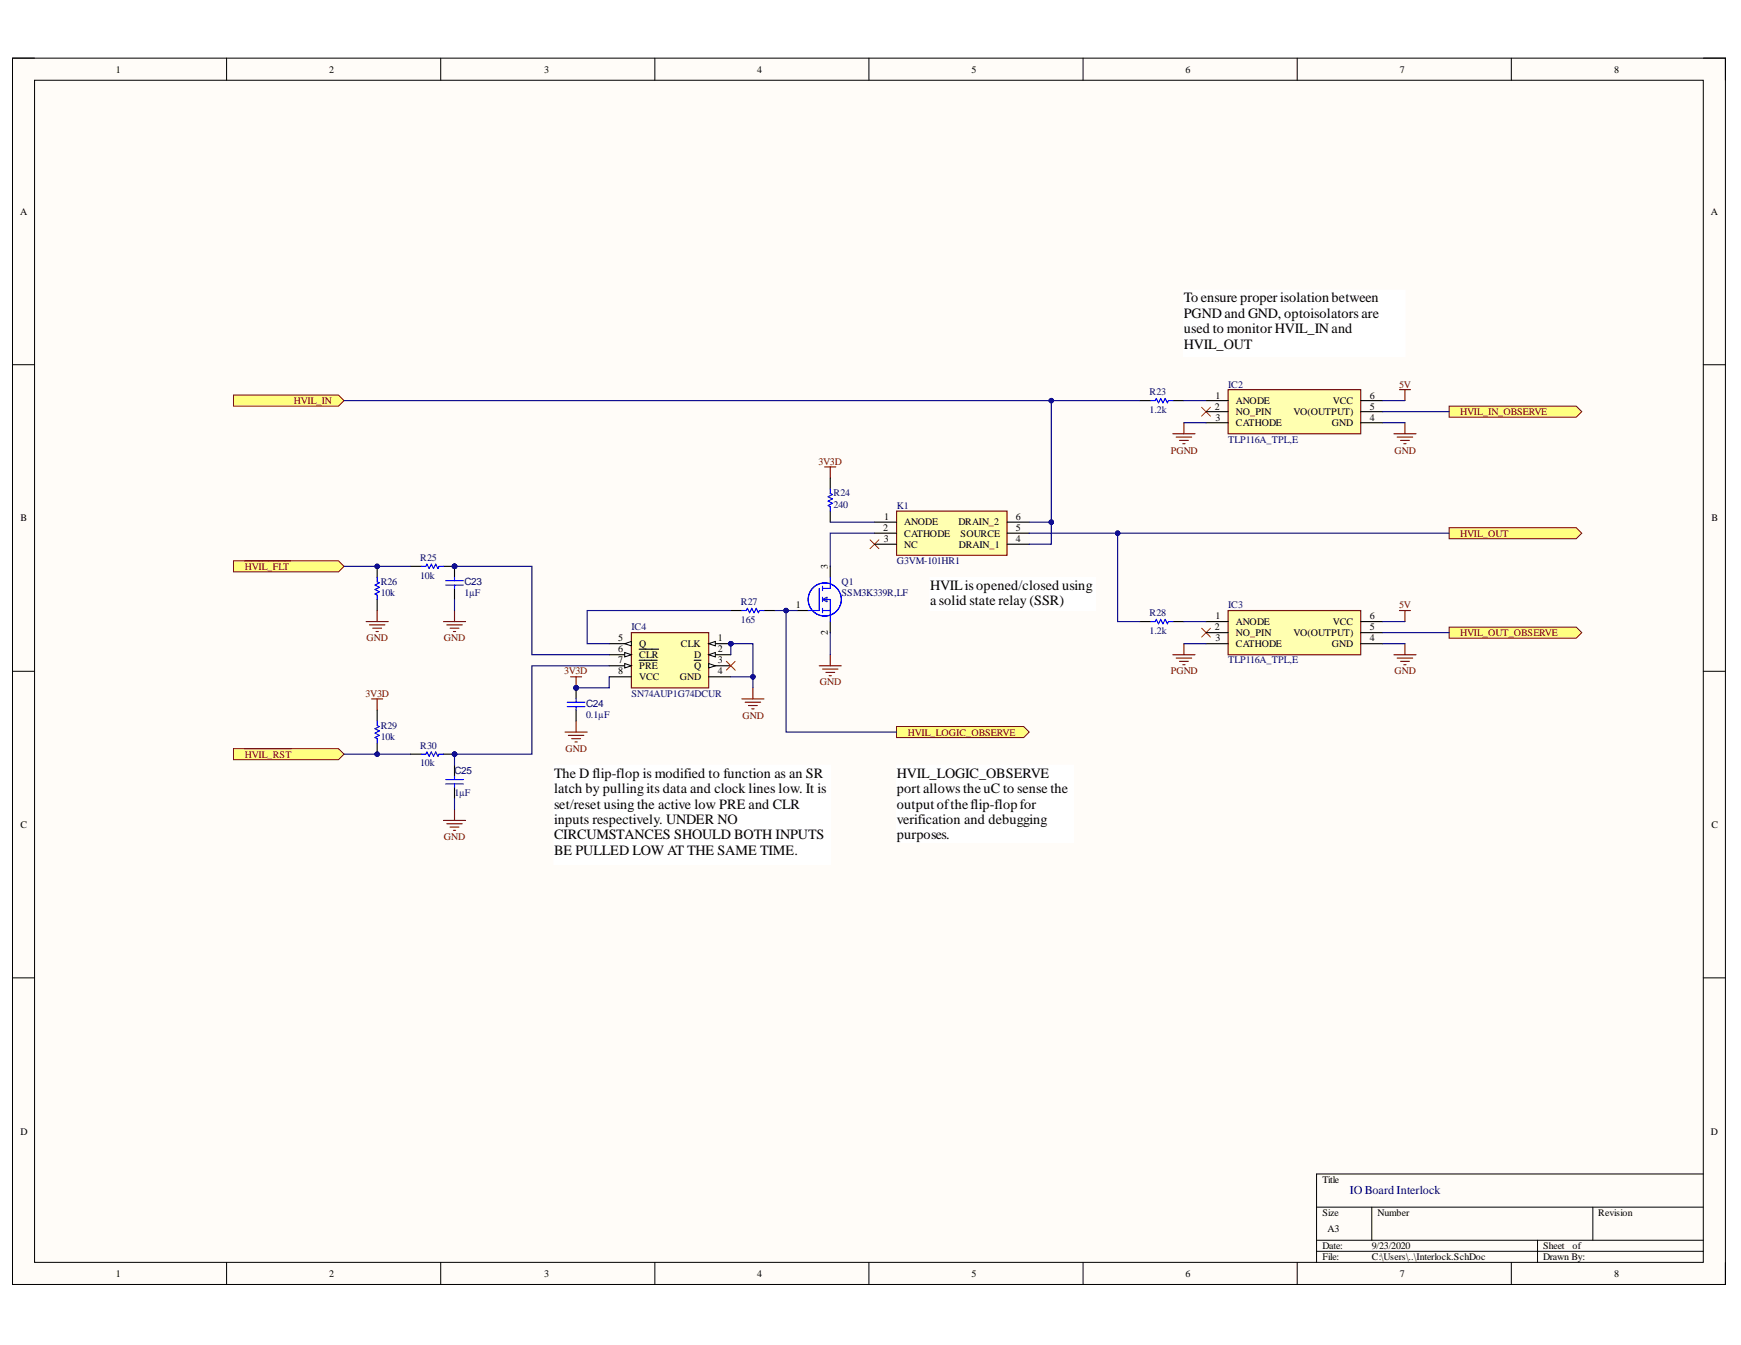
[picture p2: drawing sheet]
<svg xmlns="http://www.w3.org/2000/svg" width="279mm" height="216mm" viewBox="0 0 279 216" stroke-linecap="round" stroke-linejoin="round" font-family="sans-serif">
<defs><g id="words">
<g font-size="2.3">
<text x="190" y="48.5">Toensure proper isolationbetween</text>
<text x="190" y="51">PGNDand GND, optoisolators are</text>
<text x="190" y="53.5">used to monitor HVIL_INand</text>
<text x="190" y="56">HVIL_OUT</text>
<text x="149.3" y="94.7">HVILisopened/closed using</text>
<text x="149.3" y="97.1">a solid state relay (SSR)</text>
<text x="88.9" y="124.8">The D flip-flop is modified to function as an SR</text>
<text x="143.9" y="124.8">HVIL_LOGIC_OBSERVE</text>
<text x="88.9" y="127.3">l</text>
<text x="88.9" y="129.8">set/reset usingthe active low PRE and CLR</text>
<text x="89.6" y="127.3">atch by pullingits data and clock lines low. It is</text>
<text x="143.9" y="127.3">port allowsthe uC to sense the</text>
<text x="143.9" y="129.8">outputoftheflip-flopfor</text>
<text x="88.9" y="132.3">i</text>
<text x="88.9" y="134.7">CIRCUMSTANCES SHOULD BOTH INPUTS</text>
<text x="88.9" y="137.2">BE PULLED LOW AT THE SAME TIME.</text>
<text x="89.5" y="132.3">nputs respectively. UNDER NO</text>
<text x="143.9" y="132.3">verification and debugging</text>
<text x="143.9" y="134.7">purposes.</text>
</g>
<text font-size="1.9" fill="#000080" x="216.6" y="191.6">IO Board Interlock</text>
<g font-size="1.6">
<text x="18.6" y="11.7">1</text>
<text x="52.8" y="11.7">2</text>
<text x="87.3" y="11.7">3</text>
<text x="121.5" y="11.7">4</text>
<text x="155.9" y="11.7">5</text>
<text x="190.2" y="11.7">6</text>
<text x="224.6" y="11.7">7</text>
<text x="259" y="11.7">8</text>
<text x="3.2" y="34.5">A</text>
<text x="274.6" y="34.5">A</text>
<text x="195" y="65.8">2</text>
<text x="195.1" y="64">1</text>
<text x="198.4" y="64.8">ANODE</text>
<text x="213.9" y="64.8">VCC</text>
<text x="219.8" y="64">6</text>
<text x="219.8" y="65.8">5</text>
<text x="195.1" y="67.5">3</text>
<text x="198.4" y="66.6">NO_PIN</text>
<text x="198.4" y="68.4">CATHODE</text>
<text x="207.6" y="66.6">VO(OUTPUT)</text>
<text x="213.7" y="68.4">GND</text>
<text x="219.8" y="67.5">4</text>
<text x="3.3" y="83.7">B</text>
<text x="141.9" y="83.4">1</text>
<text x="163" y="83.4">6</text>
<text x="274.7" y="83.7">B</text>
<text x="141.7" y="85.2">2</text>
<text x="141.8" y="87">3</text>
<text x="145.1" y="84.3">ANODE</text>
<text x="145.1" y="86.1">CATHODE</text>
<text x="145.1" y="87.9">NC</text>
<text x="153.8" y="84.3">DRAIN_2</text>
<text x="153.9" y="87.9">DRAIN_1</text>
<text x="154.2" y="86.1">SOURCE</text>
<text x="163" y="87">4</text>
<text x="163" y="85.2">5</text>
<text x="132.9" y="91.3" transform="rotate(-90 132.9 91.3)">3</text>
<text x="127.7" y="97.6">1</text>
<text x="132.9" y="101.9" transform="rotate(-90 132.9 101.9)">2</text>
<text x="195" y="101.2">2</text>
<text x="195.1" y="99.4">1</text>
<text x="198.4" y="100.3">ANODE</text>
<text x="213.9" y="100.3">VCC</text>
<text x="219.8" y="99.4">6</text>
<text x="219.8" y="101.2">5</text>
<text x="99.2" y="102.9">5</text>
<text x="99.2" y="104.7">6</text>
<text x="99.2" y="106.5">7</text>
<text x="102.6" y="103.9">Q</text>
<text x="102.6" y="105.6">CLR</text>
<text x="102.6" y="107.4">PRE</text>
<text x="109.3" y="103.9">CLK</text>
<text x="111.4" y="105.6">D</text>
<text x="111.4" y="107.4">Q</text>
<text x="115.2" y="102.9">1</text>
<text x="115.2" y="104.7">2</text>
<text x="115.2" y="106.5">3</text>
<text x="195.1" y="102.9">3</text>
<text x="198.4" y="102.1">NO_PIN</text>
<text x="198.4" y="103.9">CATHODE</text>
<text x="207.6" y="102.1">VO(OUTPUT)</text>
<text x="213.7" y="103.9">GND</text>
<text x="219.8" y="102.9">4</text>
<text x="99.2" y="108.3">8</text>
<text x="102.6" y="109.2">VCC</text>
<text x="109.1" y="109.2">GND</text>
<text x="115.2" y="108.3">4</text>
<text x="3.3" y="132.9">C</text>
<text x="274.7" y="132.9">C</text>
<text x="3.3" y="182.1">D</text>
<text x="274.6" y="182.1">D</text>
<text x="212.2" y="189.9">Title</text>
<text x="212.2" y="195.1">Size</text>
<text x="213.1" y="197.8">A3</text>
<text x="221.1" y="195.1">Number</text>
<text x="256.5" y="195.1">Revision</text>
<text x="212.2" y="200.5">Date:</text>
<text x="212.2" y="202.2">File:</text>
<text x="220.2" y="200.5">9/23/2020</text>
<text x="220.2" y="202.2">C:\Users\..\Interlock.SchDoc</text>
<text x="247.6" y="200.5">Sheet</text>
<text x="247.6" y="202.2">Drawn By:</text>
<text x="252.4" y="200.5">of</text>
<text x="18.6" y="204.9">1</text>
<text x="52.8" y="204.9">2</text>
<text x="87.3" y="204.9">3</text>
<text x="121.5" y="204.9">4</text>
<text x="155.9" y="204.9">5</text>
<text x="190.2" y="204.9">6</text>
<text x="224.6" y="204.9">7</text>
<text x="259" y="204.9">8</text>
</g>
<g font-size="1.6" fill="#800000">
<text x="47.2" y="64.8">HVIL_IN</text>
<text x="224.6" y="62.2">5V</text>
<text x="234.4" y="66.6">HVIL_IN_OBSERVE</text>
<text x="131.3" y="74.6">3V3D</text>
<text x="187.9" y="72.9">PGND</text>
<text x="223.8" y="72.9">GND</text>
<text x="234.4" y="86.1">HVIL_OUT</text>
<text x="39.3" y="91.4">HVIL_FLT</text>
<text x="224.6" y="97.6">5V</text>
<text x="58.8" y="102.9">GND</text>
<text x="71.2" y="102.9">GND</text>
<text x="234.4" y="102.1">HVIL_OUT_OBSERVE</text>
<text x="58.7" y="111.8">3V3D</text>
<text x="90.5" y="108.3">3V3D</text>
<text x="131.6" y="110">GND</text>
<text x="187.9" y="108.3">PGND</text>
<text x="223.8" y="108.3">GND</text>
<text x="119.2" y="115.4">GND</text>
<text x="145.7" y="118.1">HVIL_LOGIC_OBSERVE</text>
<text x="39.3" y="121.6">HVIL_RST</text>
<text x="90.8" y="120.7">GND</text>
<text x="71.2" y="134.9">GND</text>
</g>
<g font-size="1.6" fill="#000080">
<text x="184.5" y="63.4">R23</text>
<text x="197.1" y="62.2">IC2</text>
<text x="184.5" y="66.3">1.2k</text>
<text x="197.1" y="71.1">TLP116A_TPL,E</text>
<text x="133.8" y="81.5">240</text>
<text x="133.8" y="79.7">R24</text>
<text x="143.9" y="81.6">K1</text>
<text x="61.1" y="95.7">10k</text>
<text x="61.1" y="93.9">R26</text>
<text x="67.4" y="92.9">10k</text>
<text x="67.4" y="90">R25</text>
<text x="74.5" y="95.7">1µF</text>
<text x="74.5" y="93.9">C23</text>
<text x="135.1" y="93.9">Q1</text>
<text x="135.1" y="95.7">SSM3K339R,LF</text>
<text x="143.9" y="90.5">G3VM-101HR1</text>
<text x="101.3" y="101.2">IC4</text>
<text x="118.9" y="100">165</text>
<text x="118.9" y="97.1">R27</text>
<text x="184.5" y="101.8">1.2k</text>
<text x="184.5" y="98.9">R28</text>
<text x="197.1" y="97.6">IC3</text>
<text x="197.1" y="106.5">TLP116A_TPL,E</text>
<text x="94.1" y="113.4">C24</text>
<text x="101.3" y="111.8">SN74AUP1G74DCUR</text>
<text x="61.1" y="118.7">10k</text>
<text x="61.1" y="117">R29</text>
<text x="94.1" y="115.2">0.1µF</text>
<text x="67.4" y="123">10k</text>
<text x="67.4" y="120.2">R30</text>
<text x="72.9" y="124.2">C25</text>
<text x="72.9" y="127.8">1µF</text>
</g>
</g></defs>
<path d="M2 9.3h274.9v196.9h-274.9z" fill-rule="evenodd" fill="#fffcf8"/>
<path d="M2 9.3h274.9v196.9h-274.9z" fill="none" stroke="#000" stroke-width=".16"/>
<path d="M5.5 12.9h267.8v189.7h-267.8z" fill-rule="evenodd" fill="#fffcf8"/>
<g fill="none" stroke="#000" stroke-width=".16">
<path d="M2 9.3h3.5M5.5 12.9h267.8v189.7h-267.8zM36.4 9.3v3.6M70.7 9.3v3.6M105.1 9.3v3.6M139.4 9.3v3.6M173.8 9.3v3.6M208.2 9.3v3.6M242.5 9.3v3.6M273.3 9.3h3.6v3.6M2 58.5h3.5M273.3 58.5h3.6"/>
<path d="M2 107.8h3.5M273.3 107.8h3.6M2 157h3.5M273.3 157h3.6M211.3 193.8h62M211.3 199.1h62M220.1 193.8v5.3M246.7 199.1v3.5M255.6 193.8v5.3M273.3 188.4h-62v14.2M36.4 202.6v3.6M70.7 202.6v3.6"/>
<path d="M105.1 202.6v3.6M139.4 202.6v3.6M173.8 202.6v3.6M208.2 202.6v3.6M211.3 200.9h62M242.5 202.6v3.6M276.9 202.6v3.6"/>
</g>
<path d="M132.4 74.9h1.7M133.2 74.9v1.8M131.5 106.9h3.5M132 107.4h2.5M132.5 107.9h1.5M133.1 108.5h.3M133.2 105.1v1.8" fill="none" stroke="#800000" stroke-width=".18"/>
<path d="M139.6 86.7l1.4 1.4M141 86.7l-1.4 1.4" fill="none" stroke="#f00" stroke-width=".16"/>
<path d="M37.5 63.4h16.8l.9 .9-.9 .9h-16.8z" fill-rule="evenodd" fill="#ffff80"/>
<path d="M37.5 63.4h16.8l.9 .9-.9 .9h-16.8z" fill="none" stroke="#800000" stroke-width=".16"/>
<path d="M37.5 90h16.8l.9 .9-.9 .9h-16.8z" fill-rule="evenodd" fill="#ffff80"/>
<path d="M37.5 90h16.8l.9 .9-.9 .9h-16.8z" fill="none" stroke="#800000" stroke-width=".16"/>
<path d="M39.2 90h7.5" fill="none" stroke="#800000" stroke-width=".18"/>
<path d="M232.6 65.2h20.4l.8 .9-.8 .9h-20.4z" fill-rule="evenodd" fill="#ffff80"/>
<path d="M232.6 65.2h20.4l.8 .9-.8 .9h-20.4z" fill="none" stroke="#800000" stroke-width=".16"/>
<path d="M188.2 69.6h3.6M188.8 70.2h2.4M189.3 70.7h1.4M189.8 71.2h.4M190 67.9v1.7M223.7 69.6h3.5M224.2 70.2h2.5M224.6 62.5h1.8M224.8 70.7h1.4M225.3 71.2h.3M225.5 62.5v1.8M225.5 67.9v1.7" fill="none" stroke="#800000" stroke-width=".18"/>
<path d="M232.6 100.7h20.4l.8 .9-.8 .8h-20.4z" fill-rule="evenodd" fill="#ffff80"/>
<path d="M232.6 100.7h20.4l.8 .9-.8 .8h-20.4z" fill="none" stroke="#800000" stroke-width=".16"/>
<path d="M224.6 98h1.8M225.5 98v1.8M188.2 105.1h3.6M188.8 105.6h2.4M189.3 106.2h1.4M189.8 106.7h.4M190 103.3v1.8M223.7 105.1h3.5M224.2 105.6h2.5M224.8 106.2h1.4M225.3 106.7h.3M225.5 103.3v1.8" fill="none" stroke="#800000" stroke-width=".18"/>
<path d="M232.6 84.7h20.4l.8 .9-.8 .9h-20.4z" fill-rule="evenodd" fill="#ffff80"/>
<path d="M232.6 84.7h20.4l.8 .9-.8 .9h-20.4z" fill="none" stroke="#800000" stroke-width=".16"/>
<path d="M192.8 65.4l1.5 1.4M194.3 65.4l-1.5 1.4" fill="none" stroke="#f00" stroke-width=".16"/>
<circle cx="117.3" cy="103.3" r=".36" fill="#000080"/>
<circle cx="117.3" cy="103.3" r=".36" fill="none" stroke="#000080" stroke-width=".16"/>
<path d="M101.3 101.5h12.4v8.9h-12.4z" fill-rule="evenodd" fill="#ffffb0"/>
<path d="M101.3 101.5h12.4v8.9h-12.4z" fill="none" stroke="#800000" stroke-width=".18"/>
<path d="M113.7 103.3h3.6" fill="none" stroke="#000" stroke-width=".18"/>
<path d="M113.7 103.3l1.1-.3v.7z" fill="#f8fcff"/>
<path d="M113.7 103.3l1.1-.3v.7z" fill="none" stroke="#000" stroke-width=".16"/>
<circle cx="117.3" cy="103.3" r=".36" fill="#000080"/>
<circle cx="117.3" cy="103.3" r=".36" fill="none" stroke="#000080" stroke-width=".16"/>
<path d="M113.7 105.1h3.6" fill="none" stroke="#000" stroke-width=".18"/>
<path d="M113.7 105.1l1.1-.4v.8z" fill="#f8fcff"/>
<path d="M113.7 105.1l1.1-.4v.8z" fill="none" stroke="#000" stroke-width=".16"/>
<path d="M113.7 106.9h3.6" fill="none" stroke="#000" stroke-width=".18"/>
<path d="M113.7 106.5l1.1 .4-1.1 .3z" fill="#f8fcff"/>
<path d="M113.7 106.5l1.1 .4-1.1 .3z" fill="none" stroke="#000" stroke-width=".16"/>
<path d="M97.8 103.3h3.5M111.4 106h1.1M113.7 108.6h3.6" fill="none" stroke="#000" stroke-width=".18"/>
<path d="M100.3 103.3l1-.3v.7z" fill="#f8fcff"/>
<path d="M100.3 103.3l1-.3v.7z" fill="none" stroke="#000" stroke-width=".16"/>
<path d="M97.8 105.1h3.5" fill="none" stroke="#000" stroke-width=".18"/>
<path d="M100.3 104.7l1 .4-1 .4z" fill="#f8fcff"/>
<path d="M100.3 104.7l1 .4-1 .4z" fill="none" stroke="#000" stroke-width=".16"/>
<path d="M97.8 106.9h3.5M102.6 104.2h3.1" fill="none" stroke="#000" stroke-width=".18"/>
<path d="M100.3 106.5l1 .4-1 .3z" fill="#f8fcff"/>
<path d="M100.3 106.5l1 .4-1 .3z" fill="none" stroke="#000" stroke-width=".16"/>
<path d="M97.8 108.6h3.5M102.6 106h2.9" fill="none" stroke="#000" stroke-width=".18"/>
<path d="M119.1 112.2h3.5M119.6 112.7h2.5M120.1 113.3h1.4M120.6 113.8h.4M120.8 110.4v1.8" fill="none" stroke="#800000" stroke-width=".18"/>
<path d="M116.6 106.2l1.4 1.4M118 106.2l-1.4 1.4" fill="none" stroke="#f00" stroke-width=".16"/>
<path d="M37.5 120.2h16.8l.9 .9-.9 .8h-16.8z" fill-rule="evenodd" fill="#ffff80"/>
<path d="M37.5 120.2h16.8l.9 .9-.9 .8h-16.8z" fill="none" stroke="#800000" stroke-width=".16"/>
<path d="M39.2 120.2h7.6" fill="none" stroke="#800000" stroke-width=".18"/>
<path d="M143.9 116.6h20.4l.9 .9-.9 .9h-20.4z" fill-rule="evenodd" fill="#ffff80"/>
<path d="M143.9 116.6h20.4l.9 .9-.9 .9h-20.4z" fill="none" stroke="#800000" stroke-width=".16"/>
<path d="M59.6 112.2h1.8M60.5 112.2v1.8M91.6 108.6h1.7M92.5 108.6v1.8M71.2 131.7h3.5M71.7 132.2h2.5M72.2 132.8h1.5M72.8 133.3h.3M72.9 129.9v1.8" fill="none" stroke="#800000" stroke-width=".18"/>
<circle cx="92.5" cy="110.4" r=".35" fill="#000080"/>
<circle cx="92.5" cy="110.4" r=".35" fill="none" stroke="#000080" stroke-width=".16"/>
<path d="M71.2 99.8h3.5M72.9 98v1.8M71.7 100.3h2.5M72.2 100.8h1.5M72.8 101.4h.3M90.7 117.5h3.5M91.2 118h2.5M91.7 118.6h1.5M92.3 119.1h.3M92.5 115.7v1.8" fill="none" stroke="#800000" stroke-width=".18"/>
<circle cx="60.5" cy="121.1" r=".35" fill="#000080"/>
<circle cx="60.5" cy="121.1" r=".35" fill="none" stroke="#000080" stroke-width=".16"/>
<path d="M60.5 114v1.7M60.5 119.3v1.8" fill="none" stroke="#000" stroke-width=".18"/>
<circle cx="60.5" cy="121.1" r=".35" fill="#000080"/>
<circle cx="60.5" cy="121.1" r=".35" fill="none" stroke="#000080" stroke-width=".16"/>
<path d="M60.5 115.7v.7l.4 .2-.7 .4 .7 .3-.7 .4 .7 .3-.7 .4 .3 .2v.7" fill="none" stroke="#00f" stroke-width=".18"/>
<circle cx="72.9" cy="90.9" r=".36" fill="#000080"/>
<circle cx="72.9" cy="90.9" r=".36" fill="none" stroke="#000080" stroke-width=".16"/>
<path d="M65.8 90.9h1.8M71.2 90.9h1.7" fill="none" stroke="#000" stroke-width=".18"/>
<circle cx="72.9" cy="90.9" r=".36" fill="#000080"/>
<circle cx="72.9" cy="90.9" r=".36" fill="none" stroke="#000080" stroke-width=".16"/>
<path d="M67.6 90.9h.7l.2-.3 .4 .7 .3-.7 .4 .7 .3-.7 .4 .7 .2-.4h.7" fill="none" stroke="#00f" stroke-width=".18"/>
<circle cx="72.9" cy="121.1" r=".36" fill="#000080"/>
<circle cx="72.9" cy="121.1" r=".36" fill="none" stroke="#000080" stroke-width=".16"/>
<path d="M65.8 121.1h1.8M71.2 121.1h1.7" fill="none" stroke="#000" stroke-width=".18"/>
<circle cx="72.9" cy="121.1" r=".36" fill="#000080"/>
<circle cx="72.9" cy="121.1" r=".36" fill="none" stroke="#000080" stroke-width=".16"/>
<path d="M67.6 121.1h.7l.2-.4 .4 .7 .3-.7 .4 .7 .3-.7 .4 .7 .2-.3h.7" fill="none" stroke="#00f" stroke-width=".18"/>
<circle cx="60.5" cy="90.9" r=".35" fill="#000080"/>
<circle cx="60.5" cy="90.9" r=".35" fill="none" stroke="#000080" stroke-width=".16"/>
<path d="M60.5 90.9v1.8" fill="none" stroke="#000" stroke-width=".18"/>
<circle cx="60.5" cy="90.9" r=".35" fill="#000080"/>
<circle cx="60.5" cy="90.9" r=".35" fill="none" stroke="#000080" stroke-width=".16"/>
<path d="M60.5 96.2v1.8" fill="none" stroke="#000" stroke-width=".18"/>
<path d="M60.5 92.7v.7l.4 .2-.7 .3 .7 .4-.7 .3 .7 .4-.7 .3 .3 .2v.7" fill="none" stroke="#00f" stroke-width=".18"/>
<path d="M58.8 99.8h3.5M60.5 98v1.8M59.3 100.3h2.5M59.8 100.8h1.4M60.4 101.4h.3" fill="none" stroke="#800000" stroke-width=".18"/>
<circle cx="72.9" cy="90.9" r=".36" fill="#000080"/>
<circle cx="72.9" cy="90.9" r=".36" fill="none" stroke="#000080" stroke-width=".16"/>
<path d="M72.9 90.9v1.8" fill="none" stroke="#000" stroke-width=".18"/>
<circle cx="72.9" cy="90.9" r=".36" fill="#000080"/>
<circle cx="72.9" cy="90.9" r=".36" fill="none" stroke="#000080" stroke-width=".16"/>
<path d="M72.9 94.5v1.7M72.9 122.8v1.8M72.9 126.4v1.8" fill="none" stroke="#000" stroke-width=".18"/>
<path d="M71.5 93.9h2.9M71.5 93.2h2.9M72.9 92.7v.5M72.9 93.9v.6M71.5 125.1h2.9M71.5 125.8h2.9M72.9 124.6v.5M72.9 125.8v.6" fill="none" stroke="#00f" stroke-width=".18"/>
<circle cx="92.5" cy="110.4" r=".35" fill="#000080"/>
<circle cx="92.5" cy="110.4" r=".35" fill="none" stroke="#000080" stroke-width=".16"/>
<path d="M92.5 110.4v1.8M92.5 114v1.7" fill="none" stroke="#000" stroke-width=".18"/>
<circle cx="92.5" cy="110.4" r=".35" fill="#000080"/>
<circle cx="92.5" cy="110.4" r=".35" fill="none" stroke="#000080" stroke-width=".16"/>
<path d="M133.2 78.5v.7l.4 .2-.7 .3 .7 .4-.7 .3 .7 .4-.7 .4 .3 .1v.7M184.7 64.3h.7l.2-.3 .3 .7 .4-.7 .3 .7 .4-.7 .3 .7 .2-.4h.7M184.7 99.8h.7l.2-.4 .3 .7 .4-.7 .3 .7 .4-.7 .3 .7 .2-.3h.7M91 112.7h2.9M91 113.4h2.9M92.5 112.2v.5M92.5 113.4v.6" fill="none" stroke="#00f" stroke-width=".18"/>
<path d="M133.2 76.7v1.8M182.9 64.3h1.8M188.2 64.3h1.8M133.2 82v1.8M182.9 99.8h1.8M188.2 99.8h1.8" fill="none" stroke="#000" stroke-width=".18"/>
<path d="M190 46.6h35.5v10.6h-35.5z" fill-rule="evenodd" fill="#fff"/>
<path d="M190 46.6h35.5v10.6h-35.5z" fill="none" stroke="#fff" stroke-width=".16"/>
<path d="M88.9 122.8h44.3v16h-44.3z" fill-rule="evenodd" fill="#fff"/>
<path d="M88.9 122.8h44.3v16h-44.3z" fill="none" stroke="#fff" stroke-width=".16"/>
<path d="M149.2 92.7h26.6v5.3h-26.6z" fill-rule="evenodd" fill="#fff"/>
<path d="M149.2 92.7h26.6v5.3h-26.6z" fill="none" stroke="#fff" stroke-width=".16"/>
<path d="M117.3 98h1.8M122.6 98h1.8" fill="none" stroke="#000" stroke-width=".18"/>
<path d="M119.1 98h.7l.1-.4 .4 .8 .3-.8 .4 .8 .4-.8 .3 .8 .2-.4h.7" fill="none" stroke="#00f" stroke-width=".18"/>
<path d="M143.9 122.8h28.4v12.4h-28.4z" fill-rule="evenodd" fill="#fff"/>
<path d="M143.9 122.8h28.4v12.4h-28.4z" fill="none" stroke="#fff" stroke-width=".16"/>
<path d="M192.8 100.8l1.5 1.5M194.3 100.8l-1.5 1.5" fill="none" stroke="#f00" stroke-width=".16"/>
<path d="M197.1 62.5h21.3v7.1h-21.3z" fill-rule="evenodd" fill="#ffffb0"/>
<path d="M197.1 62.5h21.3v7.1h-21.3z" fill="none" stroke="#800000" stroke-width=".18"/>
<path d="M193.5 64.3h3.6M193.5 66.1h3.6M193.5 67.9h3.6M218.4 64.3h3.5M218.4 66.1h3.5M218.4 67.9h3.5" fill="none" stroke="#000" stroke-width=".18"/>
<path d="M197.1 98h21.3v7.1h-21.3z" fill-rule="evenodd" fill="#ffffb0"/>
<path d="M197.1 98h21.3v7.1h-21.3z" fill="none" stroke="#800000" stroke-width=".18"/>
<path d="M193.5 99.8h3.6M218.4 99.8h3.5M193.5 101.6h3.6M193.5 103.3h3.6M218.4 101.6h3.5M218.4 103.3h3.5" fill="none" stroke="#000" stroke-width=".18"/>
<path d="M143.9 82h17.7v7.1h-17.7z" fill-rule="evenodd" fill="#ffffb0"/>
<path d="M143.9 82h17.7v7.1h-17.7z" fill="none" stroke="#800000" stroke-width=".18"/>
<path d="M127.9 98h1.8M133.2 90.9v1.8M133.2 99.8v1.7M140.3 83.8h3.6M140.3 85.6h3.6M140.3 87.4h3.6M161.6 83.8h3.6M161.6 85.6h3.6M161.6 87.4h3.6" fill="none" stroke="#000" stroke-width=".18"/>
<g fill="none" stroke="#00f" stroke-width=".18">
<path d="M131.5 94.5v3.5h-1.8M132 96.2h1.2v3.6M132 98h1.2M132 94.1v.7M132 95.9v.7M132 97.6v.8M132 96.2l.7-.3v.7zM133.2 92.7v1.8h-1.2"/>
<circle cx="132.4" cy="96.2" r="2.66"/>
</g>
<path d="M168.7 64.3v19.5" fill="none" stroke="#000080" stroke-width=".18"/>
<circle cx="168.7" cy="83.8" r=".36" fill="#000080"/>
<circle cx="168.7" cy="83.8" r=".36" fill="none" stroke="#000080" stroke-width=".16"/>
<circle cx="168.7" cy="64.3" r=".36" fill="#000080"/>
<circle cx="168.7" cy="64.3" r=".36" fill="none" stroke="#000080" stroke-width=".16"/>
<path d="M55.2 64.3h127.7M55.2 90.9h10.6M55.2 121.1h10.6" fill="none" stroke="#000080" stroke-width=".18"/>
<circle cx="168.7" cy="64.3" r=".36" fill="#000080"/>
<circle cx="168.7" cy="64.3" r=".36" fill="none" stroke="#000080" stroke-width=".16"/>
<path d="M97.8 106.9h-12.4v14.2h-12.5v1.7" fill="none" stroke="#000080" stroke-width=".18"/>
<circle cx="72.9" cy="121.1" r=".36" fill="#000080"/>
<circle cx="72.9" cy="121.1" r=".36" fill="none" stroke="#000080" stroke-width=".16"/>
<path d="M72.9 90.9h12.5v14.2h12.4" fill="none" stroke="#000080" stroke-width=".18"/>
<circle cx="72.9" cy="90.9" r=".36" fill="#000080"/>
<circle cx="72.9" cy="90.9" r=".36" fill="none" stroke="#000080" stroke-width=".16"/>
<path d="M97.8 108.6v1.8h-5.3" fill="none" stroke="#000080" stroke-width=".18"/>
<circle cx="92.5" cy="110.4" r=".35" fill="#000080"/>
<circle cx="92.5" cy="110.4" r=".35" fill="none" stroke="#000080" stroke-width=".16"/>
<path d="M117.3 98h-23.1v5.3h3.6M117.3 108.6h3.5" fill="none" stroke="#000080" stroke-width=".18"/>
<circle cx="120.8" cy="108.6" r=".36" fill="#000080"/>
<circle cx="120.8" cy="108.6" r=".36" fill="none" stroke="#000080" stroke-width=".16"/>
<path d="M117.3 105.1v-1.8h3.5v7.1" fill="none" stroke="#000080" stroke-width=".18"/>
<circle cx="117.3" cy="103.3" r=".36" fill="#000080"/>
<circle cx="117.3" cy="103.3" r=".36" fill="none" stroke="#000080" stroke-width=".16"/>
<circle cx="120.8" cy="108.6" r=".36" fill="#000080"/>
<circle cx="120.8" cy="108.6" r=".36" fill="none" stroke="#000080" stroke-width=".16"/>
<path d="M124.4 98h3.5" fill="none" stroke="#000080" stroke-width=".18"/>
<circle cx="126.1" cy="98" r=".35" fill="#000080"/>
<circle cx="126.1" cy="98" r=".35" fill="none" stroke="#000080" stroke-width=".16"/>
<path d="M126.1 98v19.5h17.8" fill="none" stroke="#000080" stroke-width=".18"/>
<circle cx="126.1" cy="98" r=".35" fill="#000080"/>
<circle cx="126.1" cy="98" r=".35" fill="none" stroke="#000080" stroke-width=".16"/>
<path d="M133.2 83.8h7.1M140.3 85.6h-7.1v5.3M165.2 83.8h3.5v3.6h-3.5" fill="none" stroke="#000080" stroke-width=".18"/>
<circle cx="168.7" cy="83.8" r=".36" fill="#000080"/>
<circle cx="168.7" cy="83.8" r=".36" fill="none" stroke="#000080" stroke-width=".16"/>
<path d="M165.2 85.6h67.4" fill="none" stroke="#000080" stroke-width=".18"/>
<circle cx="179.4" cy="85.6" r=".36" fill="#000080"/>
<circle cx="179.4" cy="85.6" r=".36" fill="none" stroke="#000080" stroke-width=".16"/>
<path d="M179.4 85.6v14.2h3.5" fill="none" stroke="#000080" stroke-width=".18"/>
<circle cx="179.4" cy="85.6" r=".36" fill="#000080"/>
<circle cx="179.4" cy="85.6" r=".36" fill="none" stroke="#000080" stroke-width=".16"/>
<g fill="none" stroke="#000080" stroke-width=".18">
<path d="M190 67.9h3.5M190 64.3h3.5M221.9 67.9h3.6M221.9 64.3h3.6M221.9 66.1h10.7M72.9 96.2v1.8M190 99.8h3.5M221.9 99.8h3.6M133.2 101.5v3.6M190 103.3h3.5M221.9 103.3h3.6M221.9 101.6h10.7"/>
<path d="M72.9 128.2v1.7"/>
</g>
<use href="#words"/>
</svg>
